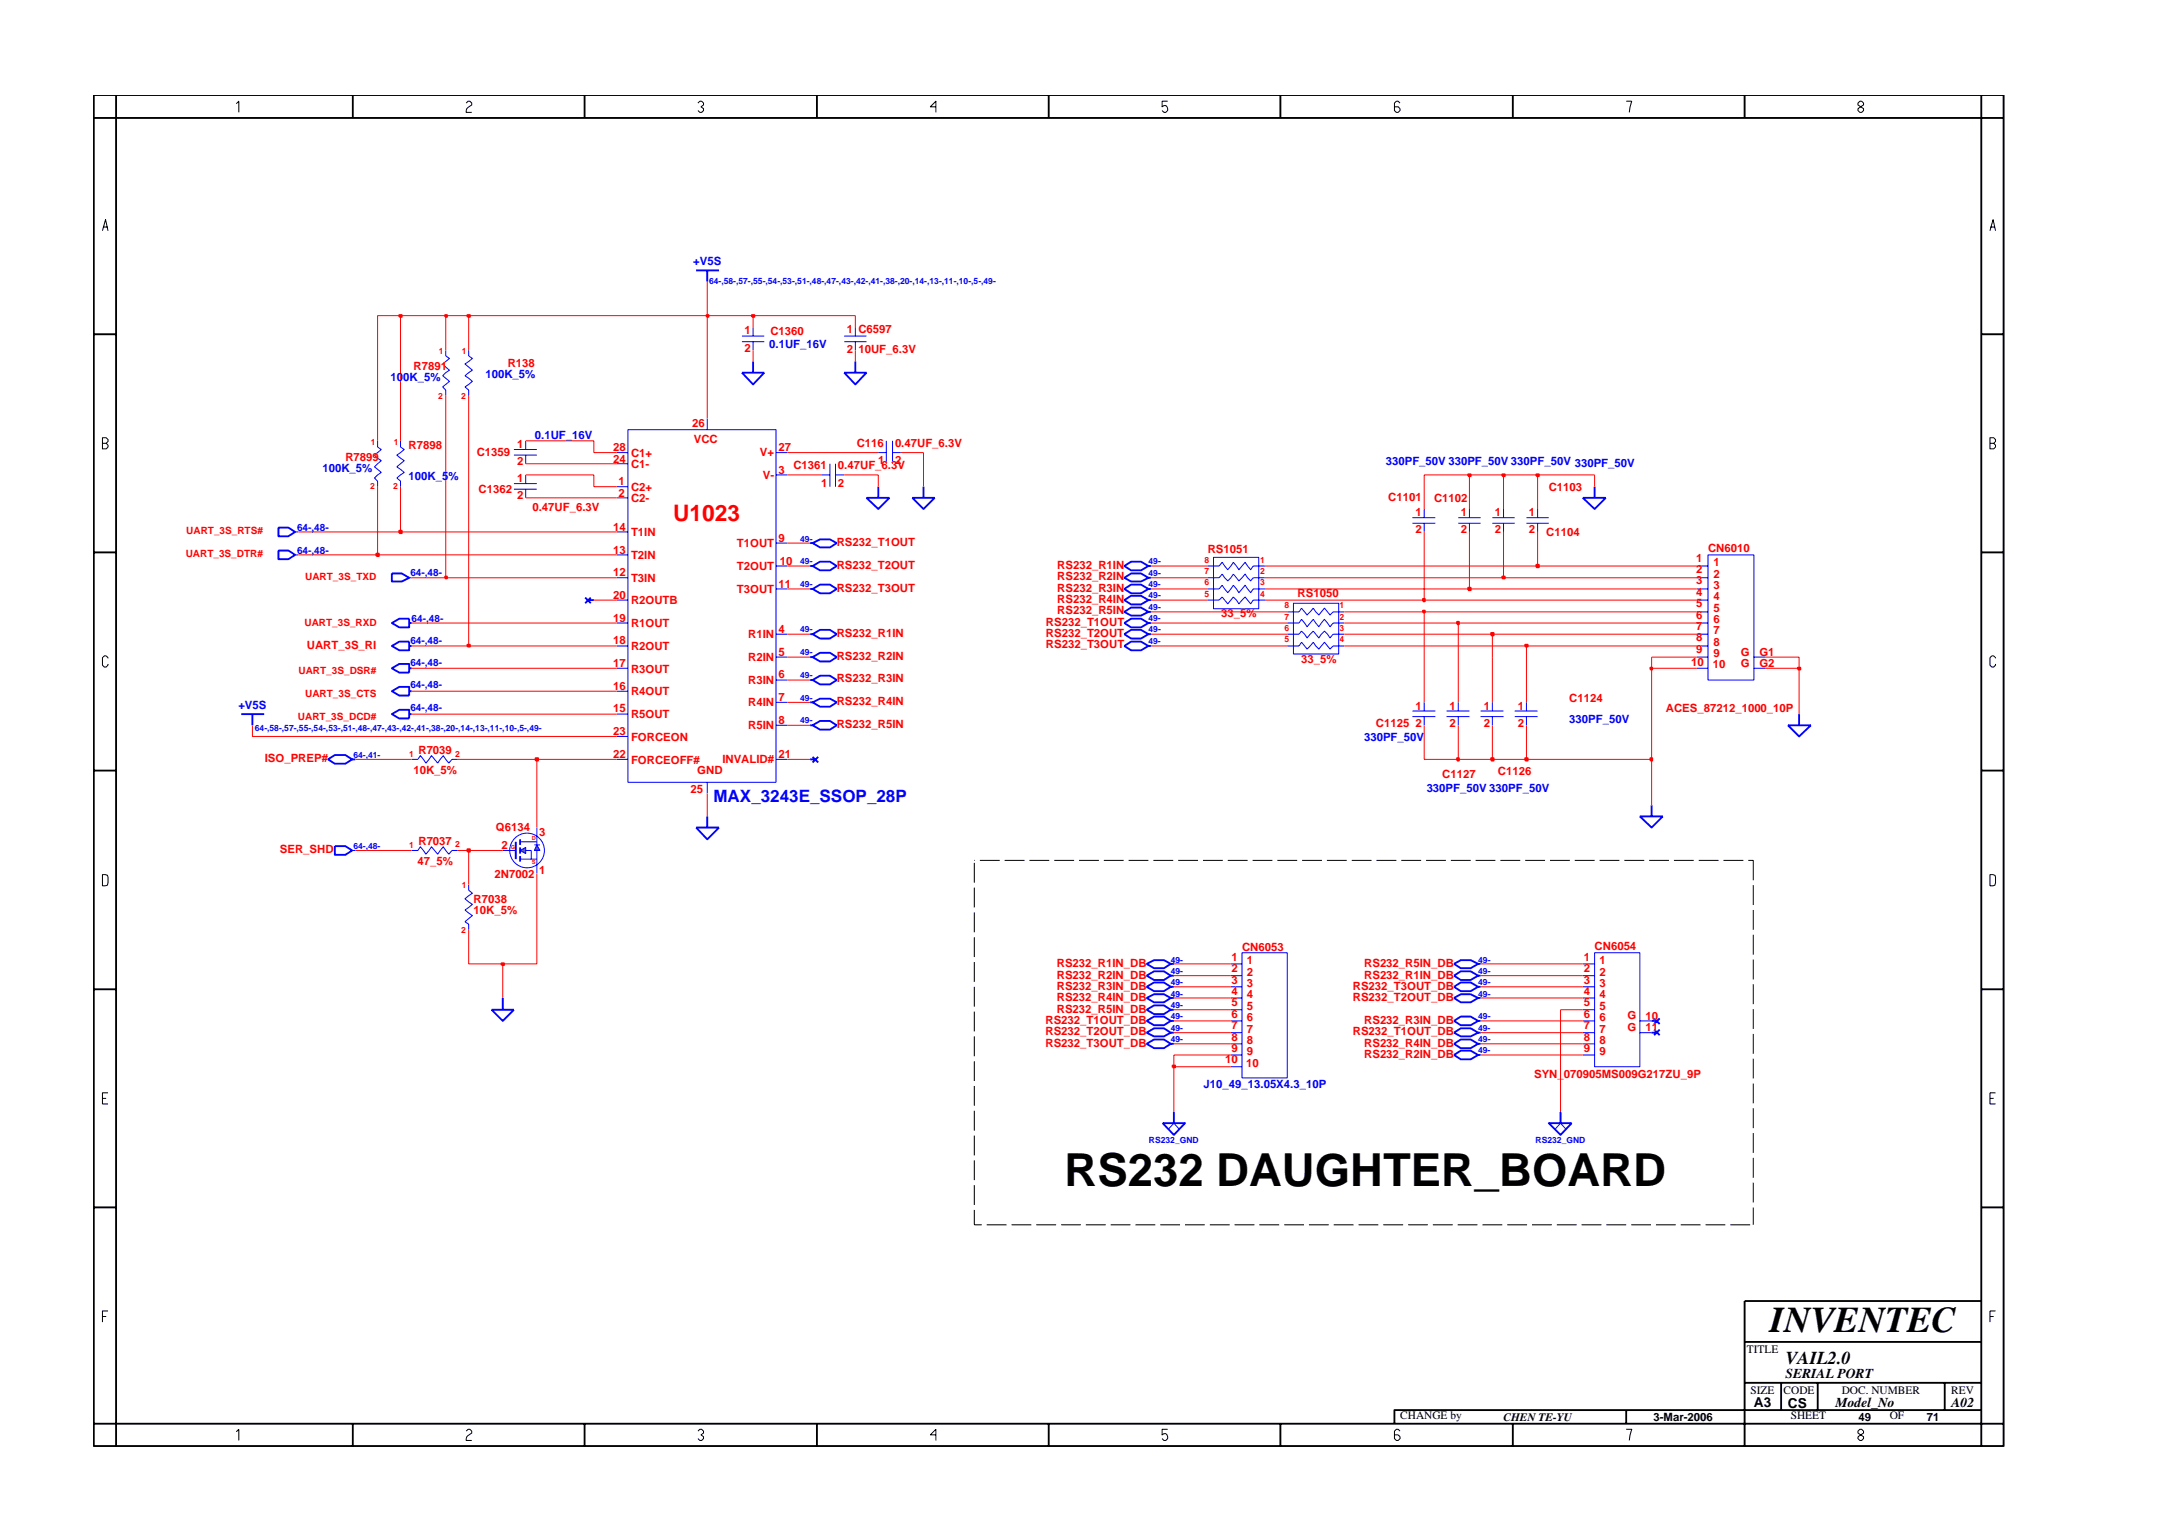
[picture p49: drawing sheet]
<svg xmlns="http://www.w3.org/2000/svg" width="297mm" height="210mm" viewBox="0 0 297 210" stroke-linecap="round" stroke-linejoin="round" font-family="sans-serif">
<defs><g id="words">
<text font-size="6.2" x="145.5" y="162.1">RS232 DAUGHTER_BOARD</text>
<text font-size="5" x="241.8" y="182">INVENTEC</text>
<text font-size="3.1" fill="#f00" x="92" y="71.1">U1023</text>
<text font-size="2.5" x="244" y="186.3">VAIL2.0</text>
<text font-size="2.3" fill="#00f" x="97.5" y="109.5">MAX_3243E_SSOP_28P</text>
<g font-size="1.9">
<text x="244" y="188.2">SERIAL PORT</text>
<text x="239.6" y="192.2">A3</text>
<text x="244.3" y="192.3">CS</text>
<text x="250.8" y="192.2">Model_No</text>
<text x="266.6" y="192.2">A02</text>
</g>
<g font-size="1.6" fill="#00f">
<text x="94.7" y="36.2">+V5S</text>
<text x="105.1" y="47.5">0.1UF_16V</text>
<text x="53.4" y="52.1">100K_5%</text>
<text x="66.3" y="51.7">100K_5%</text>
<text x="73.1" y="60">0.1UF_16V</text>
<text x="44.1" y="64.5">100K_5%</text>
<text x="55.8" y="65.6">100K_5%</text>
<text x="189.3" y="63.5">330PF_50V 330PF_50V 330PF_50V 330PF_50V</text>
<text x="32.6" y="96.8">+V5S</text>
<text x="186.4" y="101.2">330PF_50V</text>
<text x="214.4" y="98.7">330PF_50V</text>
<text x="194.9" y="108.2">330PF_50V 330PF_50V</text>
<text x="164.5" y="148.6">J10_49_13.05X4.3_10P</text>
</g>
<g font-size="1.6" fill="#f00">
<text x="101.7" y="45.7">1</text>
<text x="105.3" y="45.7">C1360</text>
<text x="115.7" y="45.5">1 C6597</text>
<text x="56.5" y="50.6">R7891</text>
<text x="69.4" y="50.2">R138</text>
<text x="101.7" y="48">2</text>
<text x="115.7" y="48.2">2</text>
<text x="117.3" y="48.2">10UF_6.3V</text>
<text x="94.6" y="58.3">26</text>
<text x="47.2" y="62.9">R7899</text>
<text x="55.8" y="61.3">R7898</text>
<text x="65.1" y="62.3">C1359</text>
<text x="70.6" y="61.2">1</text>
<text x="70.6" y="63.5">2</text>
<text x="70.6" y="65.9">1</text>
<text x="83.8" y="61.6">28</text>
<text x="83.8" y="63.2">24</text>
<text x="86.2" y="62.4">C1+</text>
<text x="86.2" y="63.9">C1-</text>
<text x="94.8" y="60.5">VCC</text>
<text x="103.8" y="62.3">V+</text>
<text x="104.2" y="65.4">V-</text>
<text x="106.4" y="61.6">27</text>
<text x="106.4" y="64.7">3</text>
<text x="108.4" y="64.1">C1361</text>
<text x="114.5" y="64.1">0.47UF_6.3V</text>
<text x="117" y="61">C116</text>
<text x="120" y="63.4">1</text>
<text x="122.3" y="61">0.47UF_6.3V</text>
<text x="122.3" y="63.4">2</text>
<text x="65.4" y="67.3">C1362</text>
<text x="70.6" y="68.2">2</text>
<text x="72.8" y="69.8">0.47UF_6.3V</text>
<text x="84.5" y="66.2">1</text>
<text x="84.5" y="67.8">2</text>
<text x="86.2" y="67.1">C2+</text>
<text x="86.2" y="68.6">C2-</text>
<text x="112.2" y="66.5">1</text>
<text x="114.5" y="66.5">2</text>
<text x="189.7" y="68.4">C1101</text>
<text x="193.4" y="70.6">1</text>
<text x="195.9" y="68.6">C1102</text>
<text x="199.6" y="70.6">1</text>
<text x="204.2" y="70.6">1</text>
<text x="208.9" y="70.6">1</text>
<text x="211.6" y="67.1">C1103</text>
<text x="83.8" y="72.5">14</text>
<text x="83.8" y="75.6">13</text>
<text x="86.2" y="73.3">T1IN</text>
<text x="86.2" y="76.4">T2IN</text>
<text x="100.7" y="74.7">T1OUT</text>
<text x="100.7" y="77.8">T2OUT</text>
<text x="106.4" y="74">9</text>
<text x="106.5" y="77.2">10</text>
<text x="114.3" y="74.6">RS232_T1OUT</text>
<text x="114.3" y="77.7">RS232_T2OUT</text>
<text x="144.5" y="77.7">RS232_R1IN</text>
<text x="165" y="75.6">RS1051</text>
<text x="193.4" y="72.8">2</text>
<text x="199.6" y="72.8">2</text>
<text x="204.2" y="72.8">2</text>
<text x="208.9" y="72.8">2</text>
<text x="211.3" y="73.3">C1104</text>
<text x="231.7" y="76.8">1</text>
<text x="233.4" y="75.4">CN6010</text>
<text x="234.1" y="77.3">1</text>
<text x="83.8" y="81.8">20</text>
<text x="83.8" y="78.7">12</text>
<text x="86.2" y="82.6">R2OUTB</text>
<text x="86.2" y="79.5">T3IN</text>
<text x="100.7" y="81">T3OUT</text>
<text x="106.4" y="80.3">11</text>
<text x="114.3" y="80.9">RS232_T3OUT</text>
<text x="144.5" y="83.9">RS232_R5IN</text>
<text x="144.5" y="82.4">RS232_R4IN</text>
<text x="144.5" y="79.3">RS232_R2IN</text>
<text x="144.5" y="80.9">RS232_R3IN</text>
<text x="177.3" y="81.6">RS1050</text>
<text x="231.7" y="78.3">2</text>
<text x="231.7" y="79.8">3</text>
<text x="231.7" y="81.5">4</text>
<text x="231.7" y="83">5</text>
<text x="234.1" y="78.9">2</text>
<text x="234.1" y="80.5">3</text>
<text x="234.1" y="82">4</text>
<text x="234.1" y="83.6">5</text>
<text x="41.9" y="88.7">UART_3S_RI</text>
<text x="83.8" y="84.9">19</text>
<text x="83.8" y="88">18</text>
<text x="86.2" y="85.7">R1OUT</text>
<text x="86.2" y="88.8">R2OUT</text>
<text x="102.2" y="87.1">R1IN</text>
<text x="106.4" y="86.5">4</text>
<text x="106.4" y="89.6">5</text>
<text x="114.3" y="87.1">RS232_R1IN</text>
<text x="142.9" y="87.1">RS232_T2OUT</text>
<text x="142.9" y="88.6">RS232_T3OUT</text>
<text x="142.9" y="85.5">RS232_T1OUT</text>
<text x="166.9" y="84.3">33_5%</text>
<text x="231.7" y="89.2">9</text>
<text x="231.7" y="84.5">6</text>
<text x="231.7" y="86.1">7</text>
<text x="231.7" y="87.6">8</text>
<text x="234.1" y="88.3">8</text>
<text x="234.1" y="89.8">9</text>
<text x="234.1" y="85.1">6</text>
<text x="234.1" y="86.6">7</text>
<text x="237.9" y="89.6">G</text>
<text x="240.4" y="89.6">G1</text>
<text x="83.8" y="91.1">17</text>
<text x="83.8" y="94.3">16</text>
<text x="86.2" y="91.9">R3OUT</text>
<text x="86.2" y="95">R4OUT</text>
<text x="102.2" y="93.4">R3IN</text>
<text x="102.2" y="90.3">R2IN</text>
<text x="106.4" y="92.7">6</text>
<text x="106.4" y="95.8">7</text>
<text x="114.3" y="93.2">RS232_R3IN</text>
<text x="114.3" y="90.2">RS232_R2IN</text>
<text x="177.8" y="90.5">33_5%</text>
<text x="214.4" y="96">C1124</text>
<text x="231" y="90.9">10</text>
<text x="234" y="91.3">10</text>
<text x="237.9" y="91.1">G</text>
<text x="240.4" y="91.1">G2</text>
<text x="83.8" y="100.4">23</text>
<text x="83.8" y="97.3">15</text>
<text x="86.2" y="101.2">FORCEON</text>
<text x="86.2" y="98.1">R5OUT</text>
<text x="102.2" y="96.5">R4IN</text>
<text x="102.2" y="99.6">R5IN</text>
<text x="106.4" y="98.9">8</text>
<text x="114.3" y="99.5">RS232_R5IN</text>
<text x="114.3" y="96.4">RS232_R4IN</text>
<text x="188" y="99.3">C1125</text>
<text x="193.4" y="97">1</text>
<text x="193.4" y="99.3">2</text>
<text x="198.1" y="97">1</text>
<text x="198.1" y="99.3">2</text>
<text x="202.7" y="99.3">2</text>
<text x="202.7" y="97">1</text>
<text x="207.4" y="97">1</text>
<text x="207.4" y="99.3">2</text>
<text x="227.6" y="97.3">ACES_87212_1000_10P</text>
<text x="36.2" y="104.2">ISO_PREP#</text>
<text x="56.5" y="105.8">10K_5%</text>
<text x="57.2" y="103.1">R7039</text>
<text x="83.8" y="103.6">22</text>
<text x="86.2" y="104.3">FORCEOFF#</text>
<text x="95.3" y="105.7">GND</text>
<text x="98.7" y="104.2">INVALID#</text>
<text x="106.4" y="103.6">21</text>
<text x="197" y="106.3">C1127</text>
<text x="204.7" y="105.9">C1126</text>
<text x="67.8" y="113.5">Q6134</text>
<text x="94.3" y="108.4">25</text>
<text x="38.2" y="116.6">SER_SHD</text>
<text x="57" y="118.1">47_5%</text>
<text x="57.2" y="115.4">R7037</text>
<text x="68.5" y="116">2</text>
<text x="73.7" y="119.4">1</text>
<text x="73.7" y="114.2">3</text>
<text x="64.7" y="124.9">10K_5%</text>
<text x="64.7" y="123.4">R7038</text>
<text x="67.6" y="120">2N7002</text>
<text x="168.2" y="131.3">1</text>
<text x="169.7" y="130">CN6053</text>
<text x="170.4" y="131.7">1</text>
<text x="216.4" y="131.3">1</text>
<text x="217.9" y="129.8">CN6054</text>
<text x="218.5" y="131.7">1</text>
<text x="144.4" y="135.2">RS232_R3IN_DB</text>
<text x="144.4" y="132.1">RS232_R1IN_DB</text>
<text x="144.4" y="136.8">RS232_R4IN_DB</text>
<text x="144.4" y="133.7">RS232_R2IN_DB</text>
<text x="168.2" y="132.8">2</text>
<text x="168.2" y="134.5">3</text>
<text x="168.2" y="136">4</text>
<text x="168.2" y="137.5">5</text>
<text x="170.4" y="133.3">2</text>
<text x="170.4" y="134.8">3</text>
<text x="170.4" y="136.3">4</text>
<text x="170.4" y="138">5</text>
<text x="184.8" y="135.2">RS232_T3OUT_DB</text>
<text x="184.8" y="136.8">RS232_T2OUT_DB</text>
<text x="186.4" y="133.7">RS232_R1IN_DB</text>
<text x="186.4" y="132.1">RS232_R5IN_DB</text>
<text x="216.4" y="132.8">2</text>
<text x="216.4" y="134.5">3</text>
<text x="216.4" y="136">4</text>
<text x="216.4" y="137.5">5</text>
<text x="218.5" y="133.3">2</text>
<text x="218.5" y="134.8">3</text>
<text x="218.5" y="136.3">4</text>
<text x="218.5" y="138">5</text>
<text x="142.8" y="139.9">RS232_T1OUT_DB</text>
<text x="142.8" y="143">RS232_T3OUT_DB</text>
<text x="142.8" y="141.4">RS232_T2OUT_DB</text>
<text x="144.4" y="138.4">RS232_R5IN_DB</text>
<text x="168.2" y="139.1">6</text>
<text x="168.2" y="140.6">7</text>
<text x="168.2" y="142.2">8</text>
<text x="168.2" y="143.8">9</text>
<text x="170.4" y="139.5">6</text>
<text x="170.4" y="141.1">7</text>
<text x="170.4" y="142.6">8</text>
<text x="184.8" y="141.4">RS232_T1OUT_DB</text>
<text x="186.4" y="139.9">RS232_R3IN_DB</text>
<text x="186.4" y="143">RS232_R4IN_DB</text>
<text x="216.4" y="140.6">7</text>
<text x="216.4" y="142.2">8</text>
<text x="216.4" y="143.8">9</text>
<text x="216.4" y="139.1">6</text>
<text x="218.5" y="141.1">7</text>
<text x="218.5" y="142.6">8</text>
<text x="218.5" y="139.5">6</text>
<text x="222.4" y="139.3">G</text>
<text x="222.4" y="140.8">G</text>
<text x="224.8" y="139.3">10</text>
<text x="224.8" y="140.8">11</text>
<text x="167.4" y="145.3">10</text>
<text x="170.3" y="145.7">10</text>
<text x="170.4" y="144.1">9</text>
<text x="186.4" y="144.5">RS232_R2IN_DB</text>
<text x="209.6" y="147.3">SYN_070905MS009G217ZU_9P</text>
<text x="218.5" y="144.1">9</text>
</g>
<g font-size="1.6">
<text x="238.7" y="184.8">TITLE</text>
<text x="239.2" y="190.4">SIZE</text>
<text x="243.7" y="190.4">CODE</text>
<text x="251.6" y="190.4">DOC. NUMBER</text>
<text x="266.6" y="190.4">REV</text>
<text x="191.3" y="193.9">CHANGE by</text>
<text x="205.4" y="194.1">CHEN TE-YU</text>
<text x="225.9" y="194.1">3-Mar-2006</text>
<text x="244.7" y="193.9">SHEET</text>
<text x="253.9" y="194.1">49</text>
<text x="258.2" y="193.9">OF</text>
<text x="263.3" y="194.1">71</text>
</g>
<g font-size="1.4" fill="#f00">
<text x="25.4" y="76.2">UART_3S_DTR#</text>
<text x="25.4" y="73">UART_3S_RTS#</text>
<text x="41.7" y="79.2">UART_3S_TXD</text>
<text x="41.6" y="85.5">UART_3S_RXD</text>
<text x="40.8" y="92.1">UART_3S_DSR#</text>
<text x="41.7" y="95.3">UART_3S_CTS</text>
<text x="40.7" y="98.4">UART_3S_DCD#</text>
</g>
<g font-size="1.4" fill="#00f">
<text x="40.6" y="75.6">64-,48-</text>
<text x="40.6" y="72.5">64-,48-</text>
<text x="56.1" y="78.7">64-,48-</text>
<text x="56.1" y="88">64-,48-</text>
<text x="56.2" y="84.9">64-,48-</text>
<text x="56.1" y="94">64-,48-</text>
<text x="56.1" y="91">64-,48-</text>
<text x="56.1" y="97.1">64-,48-</text>
</g>
<g font-size="1.2" fill="#00f">
<text x="96.9" y="38.8">64-,58-,57-,55-,54-,53-,51-,48-,47-,43-,42-,41-,38-,20-,14-,13-,11-,10-,5-,49-</text>
<text x="109.3" y="74">49-</text>
<text x="109.3" y="77.1">49-</text>
<text x="156.9" y="77.1">49-</text>
<text x="109.3" y="80.2">49-</text>
<text x="156.9" y="80.2">49-</text>
<text x="156.9" y="78.7">49-</text>
<text x="156.9" y="81.7">49-</text>
<text x="156.9" y="83.3">49-</text>
<text x="109.3" y="89.5">49-</text>
<text x="109.3" y="86.4">49-</text>
<text x="156.9" y="84.9">49-</text>
<text x="156.9" y="88">49-</text>
<text x="156.9" y="86.4">49-</text>
<text x="109.3" y="95.7">49-</text>
<text x="109.3" y="92.7">49-</text>
<text x="34.8" y="99.9">64-,58-,57-,55-,54-,53-,51-,48-,47-,43-,42-,41-,38-,20-,14-,13-,11-,10-,5-,49-</text>
<text x="109.3" y="98.8">49-</text>
<text x="48.3" y="103.6">64-,41-</text>
<text x="48.3" y="116">64-,48-</text>
<text x="160" y="131.5">49-</text>
<text x="202" y="131.5">49-</text>
<text x="160" y="133">49-</text>
<text x="160" y="136.2">49-</text>
<text x="160" y="137.7">49-</text>
<text x="160" y="134.6">49-</text>
<text x="202" y="136.2">49-</text>
<text x="202" y="134.6">49-</text>
<text x="202" y="133">49-</text>
<text x="160" y="142.4">49-</text>
<text x="160" y="140.8">49-</text>
<text x="160" y="139.2">49-</text>
<text x="202" y="140.8">49-</text>
<text x="202" y="143.9">49-</text>
<text x="202" y="139.2">49-</text>
<text x="202" y="142.4">49-</text>
<text x="157" y="156.1">RS232_GND</text>
<text x="209.8" y="156.1">RS232_GND</text>
</g>
<g font-size="1.2" fill="#f00">
<text x="60" y="48.4">1</text>
<text x="63.1" y="48.4">1</text>
<text x="59.9" y="54.5">2</text>
<text x="63" y="54.5">2</text>
<text x="50.7" y="60.8">1</text>
<text x="53.8" y="60.8">1</text>
<text x="50.6" y="66.8">2</text>
<text x="53.7" y="66.8">2</text>
<text x="164.6" y="76.9">8</text>
<text x="172.2" y="76.9">1</text>
<text x="164.6" y="78.4">7</text>
<text x="164.6" y="80">6</text>
<text x="164.6" y="81.5">5</text>
<text x="172.2" y="81.5">4</text>
<text x="172.2" y="80">3</text>
<text x="172.2" y="78.4">2</text>
<text x="175.5" y="83.1">8</text>
<text x="183" y="83.1">1</text>
<text x="175.5" y="86.2">6</text>
<text x="175.5" y="87.8">5</text>
<text x="175.5" y="84.6">7</text>
<text x="183" y="87.8">4</text>
<text x="183" y="86.2">3</text>
<text x="183" y="84.6">2</text>
<text x="55.9" y="103.4">1</text>
<text x="62.2" y="103.4">2</text>
<text x="55.9" y="115.9">1</text>
<text x="62.2" y="115.8">2</text>
<text x="63.1" y="121.4">1</text>
<text x="63" y="127.5">2</text>
</g>
<g font-size=".8" fill="#f00">
<text x="69.8" y="116">G</text>
<text x="72.7" y="114.8">D</text>
<text x="72.7" y="118">S</text>
</g>
</g></defs>
<g fill="none" stroke="#00f" stroke-width=".25">
<path d="M95.1 36.9h3.1M96.6 36.9v1.6M101.4 50.9h3l-1.5 1.6zM102.9 49.4v1.5M38 75.2h1.4l.9 .6-.9 .6h-1.4zM38 72.1h1.4l.9 .6-.9 .6h-1.4zM53.5 78.3h1.4l1 .6-1 .5h-1.4zM110.7 77.3h.3M111 77.3l1-.6h1.4l.9 .6-.9 .6h-1.4zM118.4 68h3.1l-1.5 1.5zM120 66.5v1.5M124.7 68h3l-1.5 1.5z"/>
<path d="M126.2 66.5v1.5M153.6 78.9l.9-.6h1.4l1 .6-1 .5h-1.4zM156.9 78.9h.4M216.3 68h3.1l-1.5 1.5zM217.9 66.5v1.5M33 97.6h3.1M34.5 97.6v1.5M53.5 88.3l1.1-.6h1.3v1.1h-1.3zM55.9 88.3h.3M80 81.6l.7 .8M80.4 82h.7M80.7 81.6l-.7 .8"/>
<path d="M110.7 80.5h.3M110.7 92.9h.3M110.7 89.8h.3M110.7 96h.3M111 80.5l1-.6h1.4l.9 .6-.9 .6h-1.4zM111 92.9l1-.6h1.4l.9 .6-.9 .6h-1.4zM111 89.8l1-.6h1.4l.9 .6-.9 .6h-1.4zM111 96l1-.6h1.4l.9 .6-.9 .5h-1.4zM153.6 83.6l.9-.6h1.4l1 .6-1 .5h-1.4zM156.9 83.6h.4M45.7 115.6h1.5l.9 .6-.9 .6h-1.5zM70.5 115v2.4"/>
<path d="M110.7 103.7h.7M111 103.4l.8 .8M111.8 103.4l-.8 .8M224.1 111.5h3.1l-1.5 1.6zM225.7 110v1.5M156.7 133.3l1-.6h1.3l1 .6-1 .6h-1.3zM156.7 138l1-.6h1.3l1 .6-1 .5h-1.3zM156.7 134.8l1-.6h1.3l1 .6-1 .6h-1.3zM156.7 131.7l1-.5h1.3l1 .5-1 .6h-1.3zM160 133.3h.4M160 138h.4M160 134.8h.4"/>
<path d="M160 131.7h.4M198.7 139.5l.9-.6h1.3l1.1 .6-1.1 .6h-1.3zM198.7 136.3l.9-.5h1.3l1.1 .5-1.1 .6h-1.3zM202 139.5h.3M202 136.3h.3M156.7 142.6l1-.6h1.3l1 .6-1 .6h-1.3zM158.9 153.4h3l-1.5 1.7zM160 142.6h.4M160.4 151.9v1.5M198.7 141.1l.9-.6h1.3l1.1 .6-1.1 .5h-1.3zM202 141.1h.3M225.7 141.1h.7"/>
<path d="M226 140.7l.8 .7M226.8 140.7l-.8 .7"/>
</g>
<g fill="none" stroke="#00f" stroke-width=".14">
<path d="M64 47.9v.7l.5 .4-1 .7 1 .9-1 .7 1 .8-1 .8 .5 .4v.7M101.4 45.9h3M101.4 46.7h3M102.9 44.7v1.2M102.9 46.7v1.2M115.3 45.9h3.1M115.3 46.7h3.1M116.9 44.7v1.2M116.9 46.7v1.2M40.3 75.8h.5M40.3 72.7h.5M54.7 60.2v.9l.5 .3-1 .8 1 .7-1 .9 1 .7-1 .8 .5 .4v.8"/>
<path d="M55.9 78.9h.3M70.2 66.1h3.1M70.2 66.8h3.1M70.2 61.4h3.1M70.2 62.2h3.1M71.8 60.2v1.2M71.8 62.2v1.2M71.8 64.9v1.2M71.8 66.8v1.2M112.2 64.9h1.2M113.4 63.4v3.1M114.2 64.9h1.1"/>
<path d="M114.2 63.4v3.1M120 61.8h1.1M121.1 60.2v3.2M121.9 61.8h1.1M121.9 60.2v3.2M165 78.9h1.6l.4-.5 .8 1 .7-1 .8 1 .8-1 .8 1 .3-.5h1.6M165 77.3h1.6l.4-.5 .8 1 .7-1 .8 1 .8-1 .8 1 .3-.5h1.6M165.8 76.1h6.2v7.1h-6.2zM193 70.7h3.1M193 71.5h3.1M194.6 69.5v1.2M194.6 71.5v1.2"/>
<path d="M199.2 70.7h3.1M199.2 71.5h3.1M200.8 69.5v1.2M200.8 71.5v1.2M203.9 70.7h3.1M203.9 71.5h3.1M205.4 69.5v1.2M205.4 71.5v1.2M208.6 70.7h3M208.6 71.5h3M210.1 69.5v1.2M210.1 71.5v1.2"/>
<path d="M231.8 78.9h1.6M231.8 77.3h1.6M233.4 75.8h6.2v17.1h-6.2zM165 82h1.6l.4-.4 .8 .9 .7-.9 .8 .9 .8-.9 .8 .9 .3-.5h1.6M165 80.5h1.6l.4-.5 .8 1 .7-1 .8 1 .8-1 .8 1 .3-.5h1.6M175.9 88.3h1.6l.3-.6 .8 1 .8-1 .8 1 .8-1 .7 1 .4-.4h1.6M175.9 86.6h1.6l.3-.4 .8 1 .8-1 .8 1 .8-1 .7 1 .4-.6h1.6M175.9 85.1h1.6l.3-.5 .8 1 .8-1 .8 1 .8-1 .7 1 .4-.5h1.6M175.9 83.6h1.6l.3-.5 .8 .9 .8-.9 .8 .9 .8-.9 .7 .9 .4-.4h1.6M176.7 82.4h6.2v7h-6.2zM197.6 97.1h3.2M197.6 97.9h3.2"/>
<path d="M199.2 96v1.1M199.2 97.9v1.2M207 97.1h3.1M207 97.9h3.1M208.6 96v1.1M208.6 97.9v1.2M231.8 82h1.6M231.8 80.5h1.6M231.8 85.1h1.6M231.8 83.6h1.6M231.8 88.3h1.6M231.8 86.6h1.6"/>
<path d="M231.8 91.3h1.6M231.8 89.8h1.6M239.6 91.3h1.6M239.6 89.8h1.6M48.1 116.2h.4M56.2 103.7h.9l.3-.5 .8 1.1 .8-1.1 .8 1.1 .8-1.1 .7 1.1 .5-.6h.7M56.2 116.2h.9l.3-.5 .8 1 .8-1 .8 1 .8-1 .7 1 .5-.5h.7M68.7 116.2h1.8M64 120.8v.8l.5 .4-1 .8 1 .8-1 .7 1 .8-1 .8 .5 .4v.7M168.2 133.3h1.5M168.2 131.7h1.5M168.2 136.3h1.5"/>
<path d="M168.2 134.8h1.5M168.2 139.5h1.5M168.2 138h1.5M169.7 130.2h6.2v17.1h-6.2zM216.3 133.3h1.6M216.3 131.7h1.6M216.3 136.3h1.6M216.3 134.8h1.6M216.3 139.5h1.6M216.3 138h1.6M217.9 130.2h6.2v15.5h-6.2zM224.1 139.5h1.6"/>
<path d="M159.6 154.3l.8-.9 .7 .9M168.2 142.6h1.5M168.2 141.1h1.5M168.2 144.1h1.5M168.2 145.7h1.5M216.3 142.6h1.6M216.3 141.1h1.6M216.3 144.1h1.6M224.1 141.1h1.6"/>
</g>
<path d="M73.3 115.4l.5 .8h-.8z" fill="#3c3cc8"/>
<path d="M73 115.4h.8M73.3 115.4l.5 .8h-.8z" fill="none" stroke="#00f" stroke-width=".14"/>
<path d="M71.1 116.2l.7-.4v.8z" fill="#3c3cc8"/>
<g fill="none" stroke="#00f" stroke-width=".14">
<path d="M60.9 47.9v.7l.5 .4-.9 .7 .9 .9-.9 .7 .9 .8-.9 .8 .4 .4v.7M85.8 58.7h20.2v48.2h-20.2zM96.6 57.2v1.5M51.6 60.2v.9l.5 .3-.9 .8 .9 .7-.9 .9 .9 .7-.9 .8 .4 .4v.8M84.3 61.8h1.5M84.3 63.4h1.5M84.3 68h1.5M84.3 66.5h1.5M84.3 72.7h1.5M84.3 78.9h1.5M84.3 75.8h1.5M106 61.8h1.6"/>
<path d="M106 64.9h1.6M106 74.2h1.6M106 77.3h1.6M84.3 88.3h1.5M84.3 94.4h1.5M84.3 82h1.5M84.3 85.1h1.5M84.3 91.3h1.5M84.3 97.6h1.5M106 80.5h1.6M106 86.6h1.6M106 89.8h1.6"/>
<path d="M106 92.9h1.6M106 96h1.6M106 99.1h1.6M193 97.1h3.1M193 97.9h3.1M194.6 96v1.1M194.6 97.9v1.2M202.3 97.1h3.1M202.3 97.9h3.1M203.9 96v1.1M203.9 97.9v1.2M71.1 116.2l.7-.4v.8z"/>
<path d="M71.1 117.4h2.2M71.1 115h2.2M71.8 116.2h.8v1.2M73.3 113.1v2.3M73.3 116.2v3.1M84.3 100.6h1.5M84.3 103.7h1.5M96.6 106.9v1.5M106 103.7h1.6M212.5 154.3l.7-.9 .8 .9"/>
<circle cx="72" cy="116.2" r="2.37"/>
</g>
<g fill="none" stroke="#00f" stroke-width=".25">
<path d="M115.3 50.9h3.1l-1.5 1.6zM116.9 49.4v1.5M110.7 74.2h.3M111 74.2l1-.5h1.4l.9 .5-.9 .6h-1.4zM153.6 77.3l.9-.6h1.4l1 .6-1 .6h-1.4zM156.9 77.3h.4M53.5 85.1l1.1-.6h1.3v1.2h-1.3zM53.5 94.4l1.1-.6h1.3v1.2h-1.3zM53.5 91.3l1.1-.6h1.3v1.2h-1.3zM53.5 97.6l1.1-.6h1.3v1.2h-1.3zM55.9 85.1h.3M55.9 94.4h.3"/>
<path d="M55.9 91.3h.3M55.9 97.6h.3M110.7 86.6h.3M110.7 99.1h.3M111 99.1l1-.6h1.4l.9 .6-.9 .6h-1.4zM111 86.6l1-.6h1.4l.9 .6-.9 .6h-1.4zM153.6 86.6l.9-.6h1.4l1 .6-1 .6h-1.4zM153.6 82l.9-.6h1.4l1 .6-1 .6h-1.4zM153.6 88.3l.9-.6h1.4l1 .6-1 .5h-1.4zM153.6 80.5l.9-.6h1.4l1 .6-1 .6h-1.4zM153.6 85.1l.9-.6h1.4l1 .6-1 .6h-1.4zM156.9 86.6h.4"/>
<path d="M156.9 85.1h.4M156.9 82h.4M156.9 88.3h.4M156.9 80.5h.4M244.3 99.1h3.1l-1.6 1.5zM245.8 97.6v1.5M44.8 103.7l.9-.5h1.5l.9 .5-.9 .6h-1.5zM48.1 103.7h.4M71.1 114.7v.7M71.1 115.8v.8M71.1 117v.7M95.1 113.1h3.1l-1.6 1.6z"/>
<path d="M96.6 111.5v1.6M67.2 138h3l-1.5 1.5zM68.7 136.3v1.7M156.7 139.5l1-.6h1.3l1 .6-1 .6h-1.3zM156.7 136.3l1-.5h1.3l1 .5-1 .6h-1.3zM160 139.5h.4M160 136.3h.4M198.7 131.7l.9-.5h1.3l1.1 .5-1.1 .6h-1.3zM198.7 133.3l.9-.6h1.3l1.1 .6-1.1 .6h-1.3zM198.7 134.8l.9-.6h1.3l1.1 .6-1.1 .6h-1.3zM202 131.7h.3M202 133.3h.3"/>
<path d="M202 134.8h.3M225.7 139.5h.7M226 139.1l.8 .8M226.8 139.1l-.8 .8M156.7 141.1l1-.6h1.3l1 .6-1 .5h-1.3zM160 141.1h.4M198.7 144.1l.9-.6h1.3l1.1 .6-1.1 .6h-1.3zM198.7 142.6l.9-.6h1.3l1.1 .6-1.1 .6h-1.3zM202 144.1h.3M202 142.6h.3M211.6 153.4h3.1l-1.5 1.7zM213.2 151.9v1.5"/>
</g>
<path d="M213.2 138v13.9M160.4 145.7v6.2" fill="none" stroke="#f00" stroke-width=".14"/>
<path d="M160.2 145.6h.4v.2h-.4z" fill="#8e2323"/>
<path d="M160.2 145.6h.4v.2h-.4z" fill="none" stroke="#f00" stroke-width=".25"/>
<g fill="none" stroke="#f00" stroke-width=".14">
<path d="M64 127v4.7h4.7v4.6M160.4 139.5h7.8M160.4 138h7.8M160.4 136.3h7.8M160.4 134.8h7.8M160.4 133.3h7.8M202.3 139.5h14M202.3 136.3h14M202.3 134.8h14M202.3 133.3h14M213.2 138h3.1M160.4 142.6h7.8"/>
<path d="M160.4 141.1h7.8M168.2 144.1h-7.8v1.6h7.8M202.3 144.1h14M202.3 142.6h14M202.3 141.1h14"/>
</g>
<path d="M68.5 131.6h.4v.3h-.4z" fill="#8e2323"/>
<path d="M68.5 131.6h.4v.3h-.4z" fill="none" stroke="#f00" stroke-width=".25"/>
<path d="M48.5 116.2h7.7M62.5 116.2h1.5v4.6M73.3 119.3v12.4h-4.6M160.4 131.7h7.8M202.3 131.7h14" fill="none" stroke="#f00" stroke-width=".14"/>
<path d="M63.9 116h.3v.4h-.3z" fill="#8e2323"/>
<path d="M63.9 116h.3v.4h-.3z" fill="none" stroke="#f00" stroke-width=".25"/>
<path d="M48.5 103.7h7.7M62.5 103.7h10.8v9.4M64 116.2h4.7M96.6 108.4v3.1M225.7 103.7v6.3" fill="none" stroke="#f00" stroke-width=".14"/>
<path d="M73.2 103.6h.3v.3h-.3z" fill="#8e2323"/>
<path d="M73.2 103.6h.3v.3h-.3z" fill="none" stroke="#f00" stroke-width=".25"/>
<path d="M194.6 99.1v4.6h4.6M73.3 103.7h11M107.6 103.7h3.1" fill="none" stroke="#f00" stroke-width=".14"/>
<path d="M199.1 103.6h.2v.3h-.2z" fill="#8e2323"/>
<path d="M199.1 103.6h.2v.3h-.2z" fill="none" stroke="#f00" stroke-width=".25"/>
<path d="M199.2 99.1v4.6h4.7" fill="none" stroke="#f00" stroke-width=".14"/>
<path d="M203.7 103.6h.4v.3h-.4z" fill="#8e2323"/>
<path d="M203.7 103.6h.4v.3h-.4z" fill="none" stroke="#f00" stroke-width=".25"/>
<path d="M203.9 99.1v4.6h4.7" fill="none" stroke="#f00" stroke-width=".14"/>
<path d="M208.4 103.6h.3v.3h-.3z" fill="#8e2323"/>
<path d="M208.4 103.6h.3v.3h-.3z" fill="none" stroke="#f00" stroke-width=".25"/>
<path d="M208.6 99.1v4.6h17.1" fill="none" stroke="#f00" stroke-width=".14"/>
<path d="M225.5 103.6h.2v.3h-.2z" fill="#8e2323"/>
<path d="M225.5 103.6h.2v.3h-.2z" fill="none" stroke="#f00" stroke-width=".25"/>
<g fill="none" stroke="#f00" stroke-width=".14">
<path d="M34.5 99.1v1.5h49.8M56.2 97.6h28.1M56.2 94.4h28.1M56.2 91.3h28.1M107.6 99.1h3.1M107.6 96h3.1M107.6 92.9h3.1M194.6 83.6v12.4M199.2 85.1v10.9M203.9 89.8v6.2M208.6 88.3v7.7M225.7 91.3v12.4"/>
<path d="M245.8 91.3v6.3"/>
</g>
<path d="M225.5 91.2h.2v.3h-.2z" fill="#8e2323"/>
<path d="M225.5 91.2h.2v.3h-.2z" fill="none" stroke="#f00" stroke-width=".25"/>
<path d="M225.7 89.8v1.5h6.1M241.2 91.3h4.6" fill="none" stroke="#f00" stroke-width=".14"/>
<path d="M245.6 91.2h.4v.3h-.4z" fill="#8e2323"/>
<path d="M245.6 91.2h.4v.3h-.4z" fill="none" stroke="#f00" stroke-width=".25"/>
<path d="M56.2 88.3h7.8M107.6 89.8h3.1M203.9 86.6v3.2M225.7 89.8h6.1M241.2 89.8h4.6v1.5" fill="none" stroke="#f00" stroke-width=".14"/>
<path d="M63.9 88.1h.3v.2h-.3z" fill="#8e2323"/>
<path d="M63.9 88.1h.3v.2h-.3z" fill="none" stroke="#f00" stroke-width=".25"/>
<path d="M64 54v34.3h20.3M157.3 88.3h18.6M183.7 88.3h24.9" fill="none" stroke="#f00" stroke-width=".14"/>
<path d="M208.4 88.1h.3v.2h-.3z" fill="#8e2323"/>
<path d="M208.4 88.1h.3v.2h-.3z" fill="none" stroke="#f00" stroke-width=".25"/>
<path d="M107.6 86.6h3.1M157.3 86.6h18.6M183.7 86.6h20.2M208.6 88.3h23.2" fill="none" stroke="#f00" stroke-width=".14"/>
<path d="M203.7 86.5h.4v.3h-.4z" fill="#8e2323"/>
<path d="M203.7 86.5h.4v.3h-.4z" fill="none" stroke="#f00" stroke-width=".25"/>
<path d="M56.2 85.1h28.1M157.3 85.1h18.6M183.7 85.1h15.5M203.9 86.6h27.9" fill="none" stroke="#f00" stroke-width=".14"/>
<path d="M199.1 84.9h.2v.4h-.2z" fill="#8e2323"/>
<path d="M199.1 84.9h.2v.4h-.2z" fill="none" stroke="#f00" stroke-width=".25"/>
<path d="M157.3 83.6h18.6M183.7 83.6h10.9M199.2 85.1h32.6" fill="none" stroke="#f00" stroke-width=".14"/>
<path d="M194.4 83.4h.3v.3h-.3z" fill="#8e2323"/>
<path d="M194.4 83.4h.3v.3h-.3z" fill="none" stroke="#f00" stroke-width=".25"/>
<path d="M81.1 82h3.2M157.3 82h7.7M172.8 82h21.8M194.6 83.6h37.2" fill="none" stroke="#f00" stroke-width=".14"/>
<path d="M194.4 81.8h.3v.4h-.3z" fill="#8e2323"/>
<path d="M194.4 81.8h.3v.4h-.3z" fill="none" stroke="#f00" stroke-width=".25"/>
<path d="M194.6 72.7v9.3h37.2M107.6 80.5h3.1M157.3 80.5h7.7M172.8 80.5h28" fill="none" stroke="#f00" stroke-width=".14"/>
<path d="M200.6 80.3h.3v.3h-.3z" fill="#8e2323"/>
<path d="M200.6 80.3h.3v.3h-.3z" fill="none" stroke="#f00" stroke-width=".25"/>
<path d="M56.2 78.9h4.7M200.8 72.7v7.8h31" fill="none" stroke="#f00" stroke-width=".14"/>
<path d="M60.8 78.8h.3v.2h-.3z" fill="#8e2323"/>
<path d="M60.8 78.8h.3v.2h-.3z" fill="none" stroke="#f00" stroke-width=".25"/>
<path d="M60.9 54v24.9h23.4M157.3 78.9h7.7M172.8 78.9h32.6" fill="none" stroke="#f00" stroke-width=".14"/>
<path d="M205.3 78.8h.3v.2h-.3z" fill="#8e2323"/>
<path d="M205.3 78.8h.3v.2h-.3z" fill="none" stroke="#f00" stroke-width=".25"/>
<path d="M107.6 77.3h3.1M157.3 77.3h7.7M172.8 77.3h37.3M205.4 72.7v6.2h26.4" fill="none" stroke="#f00" stroke-width=".14"/>
<path d="M209.9 77.2h.4v.3h-.4z" fill="#8e2323"/>
<path d="M209.9 77.2h.4v.3h-.4z" fill="none" stroke="#f00" stroke-width=".25"/>
<path d="M40.8 75.8h10.8M210.1 72.7v4.6h21.7" fill="none" stroke="#f00" stroke-width=".14"/>
<path d="M51.4 75.6h.4v.4h-.4z" fill="#8e2323"/>
<path d="M51.4 75.6h.4v.4h-.4z" fill="none" stroke="#f00" stroke-width=".25"/>
<path d="M40.8 72.7h13.9M51.6 66.5v9.3h32.7M107.6 74.2h3.1" fill="none" stroke="#f00" stroke-width=".14"/>
<path d="M54.6 72.5h.3v.3h-.3z" fill="#8e2323"/>
<path d="M54.6 72.5h.3v.3h-.3z" fill="none" stroke="#f00" stroke-width=".25"/>
<path d="M54.7 66.5v6.2h29.6M71.8 68h12.5M71.8 64.9h9.3v1.6h3.2M107.6 64.9h4.6M115.3 64.9h4.7v1.6M126.2 61.8v4.7M194.6 69.5v-4.6h6.2v4.6M205.4 64.9v4.6M210.1 64.9v4.6M217.9 64.9v1.6" fill="none" stroke="#f00" stroke-width=".14"/>
<path d="M200.6 64.8h.3v.3h-.3z" fill="#8e2323"/>
<path d="M200.6 64.8h.3v.3h-.3z" fill="none" stroke="#f00" stroke-width=".25"/>
<path d="M200.8 64.9h4.6" fill="none" stroke="#f00" stroke-width=".14"/>
<path d="M205.3 64.8h.3v.3h-.3z" fill="#8e2323"/>
<path d="M205.3 64.8h.3v.3h-.3z" fill="none" stroke="#f00" stroke-width=".25"/>
<path d="M205.4 64.9h4.7" fill="none" stroke="#f00" stroke-width=".14"/>
<path d="M209.9 64.8h.4v.3h-.4z" fill="#8e2323"/>
<path d="M209.9 64.8h.4v.3h-.4z" fill="none" stroke="#f00" stroke-width=".25"/>
<g fill="none" stroke="#f00" stroke-width=".14">
<path d="M60.9 43.1v4.8M64 43.1v4.8M96.6 43.1v14.1M102.9 43.1v1.6M102.9 47.9v1.5M116.9 43.1v1.6M116.9 47.9v1.5M51.6 60.2v-17.1h3.1v17.1M71.8 63.4h12.5M71.8 60.2h9.3v1.6h3.2M107.6 61.8h12.4M123 61.8h3.2"/>
<path d="M210.1 64.9h7.8"/>
</g>
<path d="M54.6 43h.3v.3h-.3z" fill="#8e2323"/>
<path d="M54.6 43h.3v.3h-.3z" fill="none" stroke="#f00" stroke-width=".25"/>
<path d="M54.7 43.1h6.2" fill="none" stroke="#f00" stroke-width=".14"/>
<path d="M60.8 43h.3v.3h-.3z" fill="#8e2323"/>
<path d="M60.8 43h.3v.3h-.3z" fill="none" stroke="#f00" stroke-width=".25"/>
<path d="M60.9 43.1h3.1" fill="none" stroke="#f00" stroke-width=".14"/>
<path d="M63.9 43h.3v.3h-.3z" fill="#8e2323"/>
<path d="M63.9 43h.3v.3h-.3z" fill="none" stroke="#f00" stroke-width=".25"/>
<path d="M64 43.1h32.6" fill="none" stroke="#f00" stroke-width=".14"/>
<path d="M96.5 43h.3v.3h-.3z" fill="#8e2323"/>
<path d="M96.5 43h.3v.3h-.3z" fill="none" stroke="#f00" stroke-width=".25"/>
<path d="M96.6 38.5v4.6h6.3" fill="none" stroke="#f00" stroke-width=".14"/>
<path d="M102.7 43h.4v.3h-.4z" fill="#8e2323"/>
<path d="M102.7 43h.4v.3h-.4z" fill="none" stroke="#f00" stroke-width=".25"/>
<path d="M102.9 43.1h14" fill="none" stroke="#f00" stroke-width=".14"/>
<g fill="none" stroke="#000" stroke-width=".25">
<path d="M12.8 13h261v184.6h-261zM12.8 16.1h261M15.9 13v184.6M48.2 13v3.1M79.9 13v3.1M111.6 13v3.1M143.3 13v3.1M174.9 13v3.1M206.7 13v3.1M238.4 13v3.1M270.7 13v184.6M12.8 45.7h3.1"/>
<path d="M270.7 45.7h3.1M12.8 75.5h3.1M270.7 75.5h3.1M12.8 105.3h3.1M270.7 105.3h3.1M12.8 135.2h3.1M270.7 135.2h3.1M12.8 165h3.1M270.7 165h3.1M270.7 177.7h-32.3v19.9M12.8 194.5h261M48.2 194.5v3.1"/>
<path d="M79.9 194.5v3.1M111.6 194.5v3.1M143.3 194.5v3.1M174.9 194.5v3.1M206.7 194.5v3.1M222.2 192.6v1.9M238.4 183.3h32.3M238.4 188.9h32.3M243.4 188.9v3.7M248.4 188.9v3.7M265.7 188.9v3.7M270.7 192.6h-80.2v1.9"/>
</g>
<g fill="none" stroke="#000" stroke-width=".14">
<path d="M32.3 14.2l.3-.4v1.6M63.7 14.1l.3-.3h.2l.3 .3v.2l-.5 .4-.3 .4v.3h.8M95.4 14.1l.2-.3h.3l.2 .3v.2l-.3 .3 .3 .2v.3l-.2 .3h-.3l-.2-.3M127.9 14.6h-.8l.8-.8v1.6M159.5 13.8h-.7v.8l.2-.2a.5 .5 0 0 1 .5 .7l-.2 .3h-.3l-.2-.3M191.3 14.1l-.3-.3h-.2l-.3 .3v1l.3 .3h.2l.3-.3v-.3l-.3-.2h-.5M222.2 13.8h.8l-.4 1.6M253.9 14.1l.2-.3h.3l.2 .3v.2l-.7 .5v.3l.2 .3h.3l.2-.3v-.3l-.7-.5zM14 31.5l.4-1.5 .4 1.5M14.1 31h.6M271.9 31.5l.4-1.5 .4 1.5M272 31h.6"/>
<path d="M14 59.8h.5l.3 .3v.2l-.3 .3 .3 .2v.3l-.3 .2h-.5zM14 60.6h.5M271.9 60.6h.5l.3-.3v-.2l-.3-.3h-.5v1.5h.5l.3-.2v-.3l-.3-.2M14.8 89.9l-.3-.3h-.2l-.3 .3v1l.3 .2h.2l.3-.2v-.2M272.7 89.9l-.3-.3h-.3l-.2 .3v1l.2 .2h.3l.3-.2v-.2M14 119.5l.7 .1 .1 .2-.1 1.1-.7 .1zM133.1 117.5h.1M133.1 117.9v2.7M133.9 117.5h2.7M137.3 117.5h2.7M140.7 117.5h2.7M144 117.5h2.8"/>
<path d="M147.4 117.5h2.7M150.8 117.5h2.7M154.2 117.5h2.7M157.6 117.5h2.7M161 117.5h2.7M164.4 117.5h2.7M167.8 117.5h2.7M171.1 117.5h2.7M174.5 117.5h2.7M177.9 117.5h2.7M181.3 117.5h2.7M184.7 117.5h2.7"/>
<path d="M188.1 117.5h2.7M191.5 117.5h2.7M194.8 117.5h2.8M198.2 117.5h2.7M201.6 117.5h2.7M205 117.5h2.7M208.4 117.5h2.7M211.8 117.5h2.7M215.2 117.5h2.7M218.6 117.5h2.7M221.9 117.5h2.7M225.3 117.5h2.7"/>
<path d="M228.7 117.5h2.7M232.1 117.5h2.7M235.5 117.5h2.7M238.9 117.5h.7v2.8M271.9 119.5l.7 .1 .1 .2-.1 1.1-.7 .1zM133.1 121.3v2.7M133.1 124.7v2.7M133.1 128v2.8M133.1 131.4v2.7M133.1 134.8v2.7M133.1 138.2v2.7M239.6 120.9v2.7"/>
<path d="M239.6 124.3v2.7M239.6 127.7v2.7M239.6 131.1v2.7M239.6 134.5v2.7M239.6 137.9v2.7M14 150.1h.5M14.8 149.3h-.8v1.5h.8M133.1 141.6v2.7M133.1 145v2.7M133.1 148.4v2.7M133.1 151.8v2.7M133.1 155.1v2.7"/>
<path d="M133.1 158.5v2.7M239.6 141.3v2.7M239.6 144.6v2.7M239.6 148v2.7M239.6 151.4v2.7M239.6 154.8v2.7M239.6 158.2v2.7M271.9 150.1h.5M272.7 149.3h-.8v1.5h.8M14 179.9h.5M14.8 179.1h-.8v1.5M133.1 165.3v2h1"/>
<path d="M133.1 161.9v2.7M134.8 167.3h2.7M138.2 167.3h2.7M141.6 167.3h2.7M145 167.3h2.7M148.4 167.3h2.7M151.8 167.3h2.7M155.1 167.3h2.7M158.5 167.3h2.7M161.9 167.3h2.7M165.3 167.3h2.7M168.7 167.3h2.7"/>
<path d="M172.1 167.3h2.7M175.5 167.3h2.7M178.8 167.3h2.8M182.2 167.3h2.7M185.6 167.3h2.7M189 167.3h2.7M192.4 167.3h2.7M195.8 167.3h2.7M199.2 167.3h2.7M202.6 167.3h2.7M205.9 167.3h2.7M209.3 167.3h2.7"/>
<path d="M212.7 167.3h2.7M216.1 167.3h2.7M219.5 167.3h2.7M222.9 167.3h2.7M226.3 167.3h2.7M229.6 167.3h2.8M233 167.3h2.7M236.4 167.3h2.7M239.6 161.6v2.7M239.6 165v2.3M271.9 179.9h.5M272.7 179.1h-.8v1.5"/>
<path d="M32.3 195.6l.3-.3v1.5M63.7 195.5l.3-.2h.2l.3 .2v.3l-.7 .5-.1 .2v.3h.8M95.4 195.5l.2-.2h.3l.2 .2v.3l-.3 .2 .3 .3v.2l-.2 .3h-.3l-.2-.3M127.9 196h-.8l.8-.7v1.5M159.5 195.3h-.7v.7l.2-.1a.5 .5 0 0 1 .5 .6l-.2 .3h-.3l-.2-.3M191.3 195.5l-.3-.2h-.2l-.3 .2v1l.3 .3h.2l.3-.3v-.2l-.3-.3h-.5M222.2 195.3h.8l-.4 1.5M254.1 195.3l-.2 .2v.3l.7 .5v.2l-.2 .3h-.3l-.2-.3v-.2l.7-.5v-.3l-.2-.2z"/>
</g>
<use href="#words"/>
</svg>
